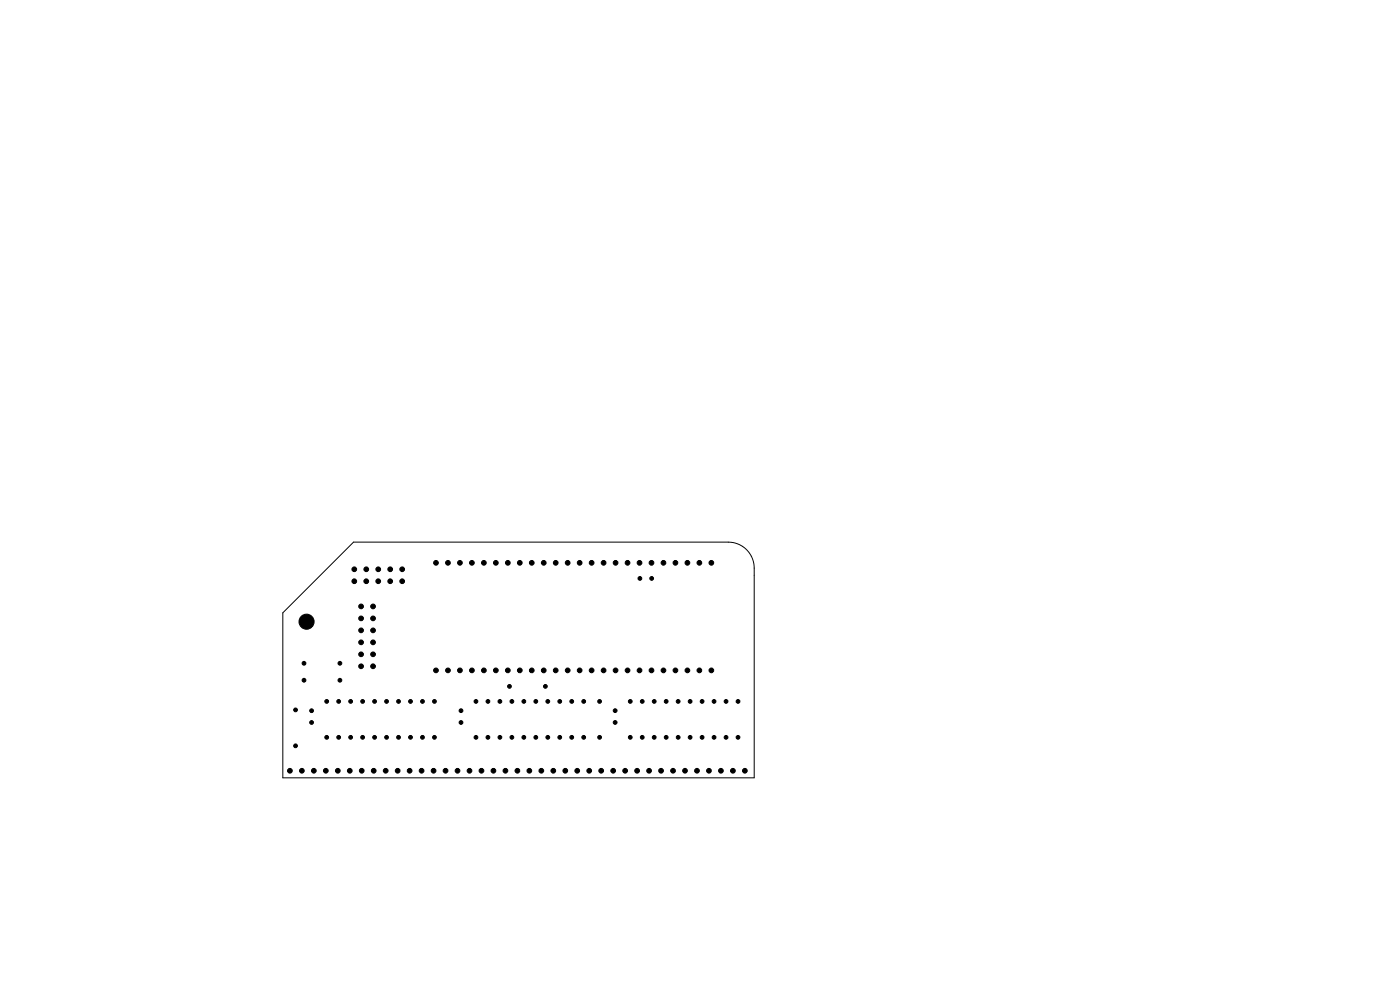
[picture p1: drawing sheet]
<svg xmlns="http://www.w3.org/2000/svg" width="297mm" height="210mm" viewBox="0 0 297 210" stroke-linecap="round" stroke-linejoin="round" font-family="sans-serif">
<path d="M60 130l15-15h79.5a5.5 5.5 0 0 1 5.5 5.5v44.5h-100z" fill="none" stroke="#000" stroke-width=".21"/>
<g fill="#000" stroke="#000" stroke-width=".21">
<circle cx="92.5" cy="119.4" r=".5"/>
<circle cx="95" cy="119.4" r=".5"/>
<circle cx="97.6" cy="119.4" r=".5"/>
<circle cx="100.1" cy="119.4" r=".5"/>
<circle cx="102.6" cy="119.4" r=".5"/>
<circle cx="105.2" cy="119.4" r=".5"/>
<circle cx="107.7" cy="119.4" r=".5"/>
<circle cx="110.3" cy="119.4" r=".5"/>
<circle cx="112.8" cy="119.4" r=".5"/>
<circle cx="115.3" cy="119.4" r=".5"/>
<circle cx="117.9" cy="119.4" r=".5"/>
<circle cx="120.4" cy="119.4" r=".5"/>
<circle cx="123" cy="119.4" r=".5"/>
<circle cx="125.5" cy="119.4" r=".5"/>
<circle cx="128" cy="119.4" r=".5"/>
<circle cx="130.6" cy="119.4" r=".5"/>
<circle cx="133.1" cy="119.4" r=".5"/>
<circle cx="135.7" cy="119.4" r=".5"/>
<circle cx="138.2" cy="119.4" r=".5"/>
<circle cx="140.7" cy="119.4" r=".5"/>
<circle cx="143.3" cy="119.4" r=".5"/>
<circle cx="145.8" cy="119.4" r=".5"/>
<circle cx="148.4" cy="119.4" r=".5"/>
<circle cx="150.9" cy="119.4" r=".5"/>
<circle cx="65" cy="131.9" r="1.6"/>
<circle cx="75.2" cy="120.8" r=".5"/>
<circle cx="75.2" cy="123.3" r=".5"/>
<circle cx="76.6" cy="138.8" r=".5"/>
<circle cx="76.6" cy="136.3" r=".5"/>
<circle cx="76.6" cy="131.2" r=".5"/>
<circle cx="76.6" cy="133.7" r=".5"/>
<circle cx="76.6" cy="128.6" r=".5"/>
<circle cx="77.7" cy="120.8" r=".5"/>
<circle cx="77.7" cy="123.3" r=".5"/>
<circle cx="79.1" cy="128.6" r=".5"/>
<circle cx="79.1" cy="133.7" r=".5"/>
<circle cx="79.1" cy="131.2" r=".5"/>
<circle cx="79.1" cy="138.8" r=".5"/>
<circle cx="79.1" cy="136.3" r=".5"/>
<circle cx="80.2" cy="120.8" r=".5"/>
<circle cx="80.2" cy="123.3" r=".5"/>
<circle cx="82.8" cy="123.3" r=".5"/>
<circle cx="82.8" cy="120.8" r=".5"/>
<circle cx="85.3" cy="123.3" r=".5"/>
<circle cx="85.3" cy="120.8" r=".5"/>
<circle cx="135.8" cy="122.7" r=".4"/>
<circle cx="138.3" cy="122.7" r=".4"/>
<circle cx="62.7" cy="158.2" r=".4"/>
<circle cx="62.7" cy="150.6" r=".4"/>
<circle cx="64.5" cy="140.7" r=".4"/>
<circle cx="64.5" cy="144.3" r=".4"/>
<circle cx="66.1" cy="150.8" r=".4"/>
<circle cx="66.1" cy="153.3" r=".4"/>
<circle cx="69.3" cy="156.4" r=".4"/>
<circle cx="69.3" cy="148.8" r=".4"/>
<circle cx="71.8" cy="156.4" r=".4"/>
<circle cx="71.8" cy="148.8" r=".4"/>
<circle cx="72.1" cy="140.7" r=".4"/>
<circle cx="72.1" cy="144.3" r=".4"/>
<circle cx="74.4" cy="148.8" r=".4"/>
<circle cx="74.4" cy="156.4" r=".4"/>
<circle cx="76.6" cy="141.3" r=".5"/>
<circle cx="76.9" cy="156.4" r=".4"/>
<circle cx="76.9" cy="148.8" r=".4"/>
<circle cx="79.1" cy="141.3" r=".5"/>
<circle cx="79.5" cy="156.4" r=".4"/>
<circle cx="79.5" cy="148.8" r=".4"/>
<circle cx="82" cy="148.8" r=".4"/>
<circle cx="82" cy="156.4" r=".4"/>
<circle cx="84.5" cy="148.8" r=".4"/>
<circle cx="84.5" cy="156.4" r=".4"/>
<circle cx="87.1" cy="148.8" r=".4"/>
<circle cx="87.1" cy="156.4" r=".4"/>
<circle cx="89.6" cy="148.8" r=".4"/>
<circle cx="89.6" cy="156.4" r=".4"/>
<circle cx="92.2" cy="156.4" r=".4"/>
<circle cx="92.2" cy="148.8" r=".4"/>
<circle cx="92.5" cy="142.2" r=".5"/>
<circle cx="95" cy="142.2" r=".5"/>
<circle cx="97.6" cy="142.2" r=".5"/>
<circle cx="97.8" cy="150.8" r=".4"/>
<circle cx="97.8" cy="153.3" r=".4"/>
<circle cx="100.1" cy="142.2" r=".5"/>
<circle cx="101" cy="156.4" r=".4"/>
<circle cx="101" cy="148.8" r=".4"/>
<circle cx="102.6" cy="142.2" r=".5"/>
<circle cx="103.5" cy="148.8" r=".4"/>
<circle cx="103.5" cy="156.4" r=".4"/>
<circle cx="105.2" cy="142.2" r=".5"/>
<circle cx="106" cy="156.4" r=".4"/>
<circle cx="106" cy="148.8" r=".4"/>
<circle cx="107.7" cy="142.2" r=".5"/>
<circle cx="108.1" cy="145.6" r=".4"/>
<circle cx="108.6" cy="156.4" r=".4"/>
<circle cx="108.6" cy="148.8" r=".4"/>
<circle cx="110.3" cy="142.2" r=".5"/>
<circle cx="111.1" cy="148.8" r=".4"/>
<circle cx="111.1" cy="156.4" r=".4"/>
<circle cx="112.8" cy="142.2" r=".5"/>
<circle cx="113.7" cy="156.4" r=".4"/>
<circle cx="113.7" cy="148.8" r=".4"/>
<circle cx="115.3" cy="142.2" r=".5"/>
<circle cx="115.7" cy="145.6" r=".4"/>
<circle cx="116.2" cy="156.4" r=".4"/>
<circle cx="116.2" cy="148.8" r=".4"/>
<circle cx="117.9" cy="142.2" r=".5"/>
<circle cx="118.7" cy="148.8" r=".4"/>
<circle cx="118.7" cy="156.4" r=".4"/>
<circle cx="120.4" cy="142.2" r=".5"/>
<circle cx="121.3" cy="156.4" r=".4"/>
<circle cx="121.3" cy="148.8" r=".4"/>
<circle cx="123" cy="142.2" r=".5"/>
<circle cx="123.8" cy="156.4" r=".4"/>
<circle cx="123.8" cy="148.8" r=".4"/>
<circle cx="125.5" cy="142.2" r=".5"/>
<circle cx="127.2" cy="148.8" r=".4"/>
<circle cx="127.2" cy="156.4" r=".4"/>
<circle cx="128" cy="142.2" r=".5"/>
<circle cx="130.5" cy="153.3" r=".4"/>
<circle cx="130.5" cy="150.8" r=".4"/>
<circle cx="130.6" cy="142.2" r=".5"/>
<circle cx="133.1" cy="142.2" r=".5"/>
<circle cx="133.7" cy="156.4" r=".4"/>
<circle cx="133.7" cy="148.8" r=".4"/>
<circle cx="135.7" cy="142.2" r=".5"/>
<circle cx="136.2" cy="148.8" r=".4"/>
<circle cx="136.2" cy="156.4" r=".4"/>
<circle cx="138.2" cy="142.2" r=".5"/>
<circle cx="138.8" cy="156.4" r=".4"/>
<circle cx="138.8" cy="148.8" r=".4"/>
<circle cx="140.7" cy="142.2" r=".5"/>
<circle cx="141.3" cy="156.4" r=".4"/>
<circle cx="141.3" cy="148.8" r=".4"/>
<circle cx="143.3" cy="142.2" r=".5"/>
<circle cx="143.9" cy="156.4" r=".4"/>
<circle cx="143.9" cy="148.8" r=".4"/>
<circle cx="145.8" cy="142.2" r=".5"/>
<circle cx="146.4" cy="148.8" r=".4"/>
<circle cx="146.4" cy="156.4" r=".4"/>
<circle cx="148.4" cy="142.2" r=".5"/>
<circle cx="148.9" cy="156.4" r=".4"/>
<circle cx="148.9" cy="148.8" r=".4"/>
<circle cx="150.9" cy="142.2" r=".5"/>
<circle cx="151.5" cy="156.4" r=".4"/>
<circle cx="151.5" cy="148.8" r=".4"/>
<circle cx="154" cy="156.4" r=".4"/>
<circle cx="154" cy="148.8" r=".4"/>
<circle cx="156.6" cy="156.4" r=".4"/>
<circle cx="156.6" cy="148.8" r=".4"/>
<circle cx="61.5" cy="163.5" r=".5"/>
<circle cx="64" cy="163.5" r=".5"/>
<circle cx="66.6" cy="163.5" r=".5"/>
<circle cx="69.1" cy="163.5" r=".5"/>
<circle cx="71.7" cy="163.5" r=".5"/>
<circle cx="74.2" cy="163.5" r=".5"/>
<circle cx="76.7" cy="163.5" r=".5"/>
<circle cx="79.3" cy="163.5" r=".5"/>
<circle cx="81.8" cy="163.5" r=".5"/>
<circle cx="84.4" cy="163.5" r=".5"/>
<circle cx="86.9" cy="163.5" r=".5"/>
<circle cx="89.4" cy="163.5" r=".5"/>
<circle cx="92" cy="163.5" r=".5"/>
<circle cx="94.5" cy="163.5" r=".5"/>
<circle cx="97.1" cy="163.5" r=".5"/>
<circle cx="99.6" cy="163.5" r=".5"/>
<circle cx="102.1" cy="163.5" r=".5"/>
<circle cx="104.7" cy="163.5" r=".5"/>
<circle cx="107.2" cy="163.5" r=".5"/>
<circle cx="109.8" cy="163.5" r=".5"/>
<circle cx="112.3" cy="163.5" r=".5"/>
<circle cx="114.8" cy="163.5" r=".5"/>
<circle cx="117.4" cy="163.5" r=".5"/>
<circle cx="119.9" cy="163.5" r=".5"/>
<circle cx="122.5" cy="163.5" r=".5"/>
<circle cx="125" cy="163.5" r=".5"/>
<circle cx="127.5" cy="163.5" r=".5"/>
<circle cx="130.1" cy="163.5" r=".5"/>
<circle cx="132.6" cy="163.5" r=".5"/>
<circle cx="135.2" cy="163.5" r=".5"/>
<circle cx="137.7" cy="163.5" r=".5"/>
<circle cx="140.2" cy="163.5" r=".5"/>
<circle cx="142.8" cy="163.5" r=".5"/>
<circle cx="145.3" cy="163.5" r=".5"/>
<circle cx="147.9" cy="163.5" r=".5"/>
<circle cx="150.4" cy="163.5" r=".5"/>
<circle cx="152.9" cy="163.5" r=".5"/>
<circle cx="155.5" cy="163.5" r=".5"/>
<circle cx="158" cy="163.5" r=".5"/>
</g>
</svg>
